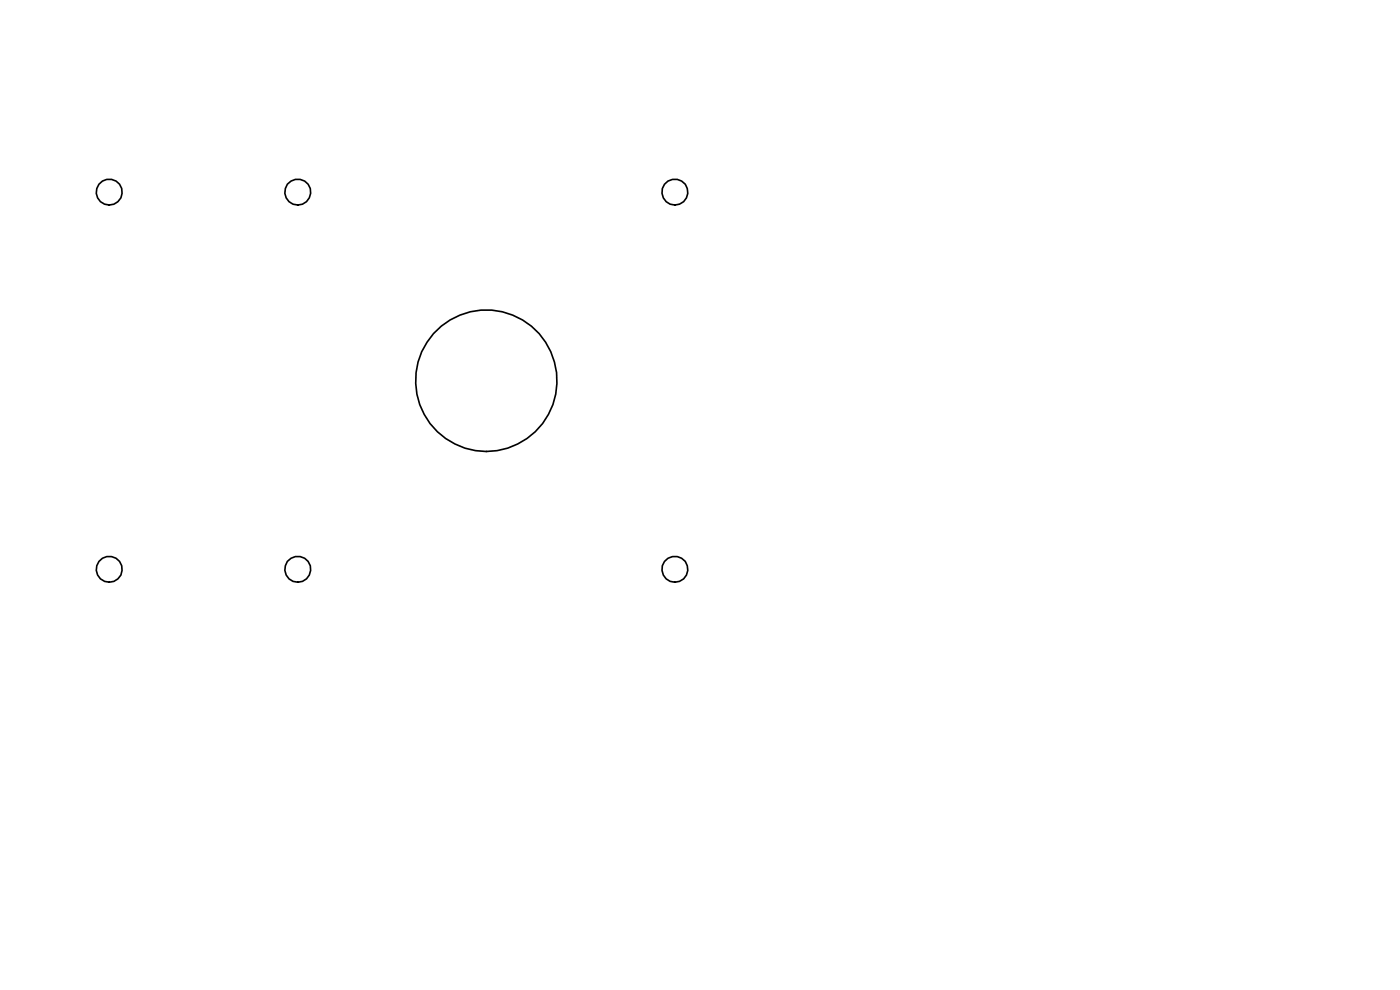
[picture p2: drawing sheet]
<svg xmlns="http://www.w3.org/2000/svg" width="297mm" height="210mm" viewBox="0 0 297 210" stroke-linecap="round" stroke-linejoin="round" font-family="sans-serif">
<g fill="none" stroke="#000" stroke-width=".35">
<circle cx="23.2" cy="40.7" r="2.75"/>
<circle cx="63.2" cy="40.7" r="2.76"/>
<circle cx="143.2" cy="40.7" r="2.75"/>
<circle cx="103.2" cy="80.8" r="15"/>
<circle cx="23.2" cy="120.8" r="2.75"/>
<circle cx="63.2" cy="120.7" r="2.76"/>
<circle cx="143.2" cy="120.8" r="2.75"/>
</g>
</svg>
